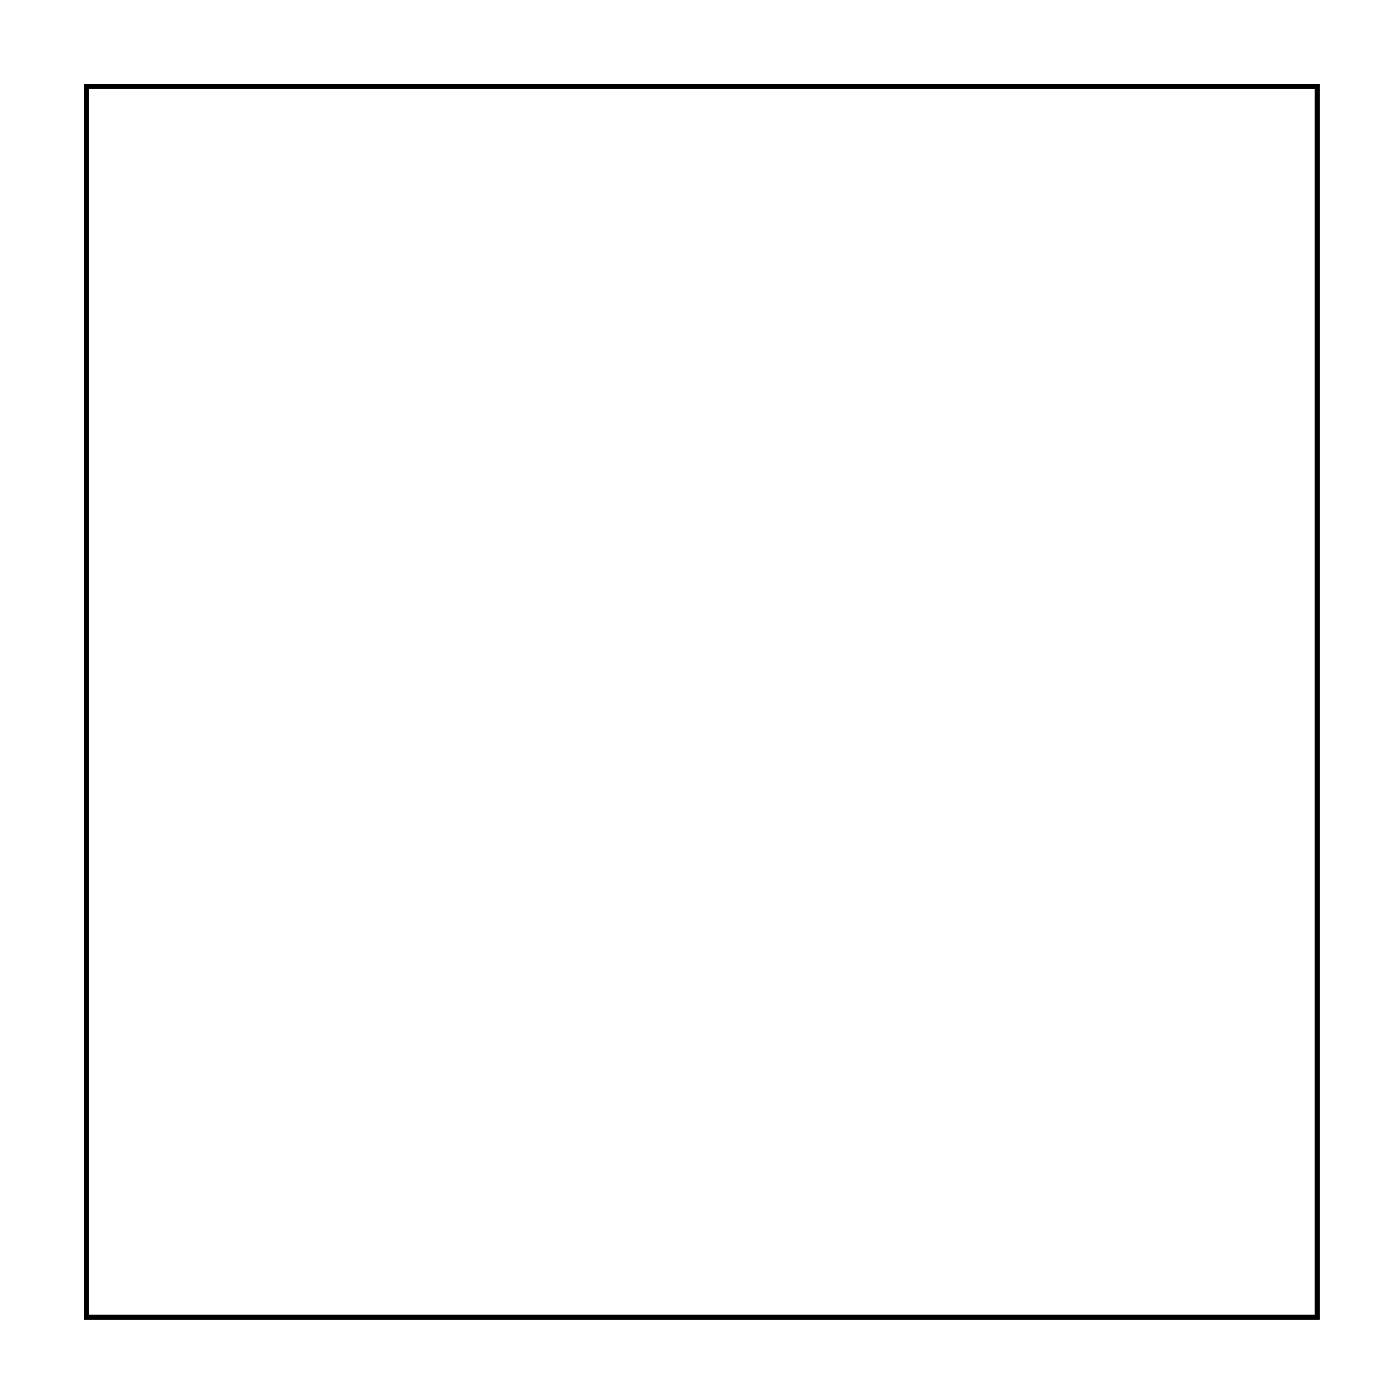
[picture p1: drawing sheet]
<svg xmlns="http://www.w3.org/2000/svg" width="59mm" height="59mm" viewBox="0 0 59 59" stroke-linecap="round" stroke-linejoin="round" font-family="sans-serif">
<path d="M3.6 3.6h51.8v51.8h-51.8z" fill="none" stroke="#000" stroke-width=".2"/>
<path d="M3.6 3.6h51.8v51.8h-51.8z" fill="none" stroke="#000" stroke-width=".04"/>
<path d="M28.5 23.5h1.4v1.4h-1.4z" fill="#fff"/>
<path d="M28.5 23.5h1.4v1.4h-1.4z" fill="none" stroke="#fff" stroke-width=".76" stroke-linecap="butt"/>
<circle cx="29.2" cy="24.2" r=".7" fill="#fff"/>
<circle cx="29.2" cy="24.2" r=".7" fill="none" stroke="#fff" stroke-width=".76" stroke-linecap="butt"/>
<circle cx="29.2" cy="16.5" r=".7" fill="#fff"/>
<circle cx="29.2" cy="16.5" r=".7" fill="none" stroke="#fff" stroke-width=".76" stroke-linecap="butt"/>
<circle cx="26.7" cy="24.2" r=".7" fill="#fff"/>
<circle cx="26.7" cy="24.2" r=".7" fill="none" stroke="#fff" stroke-width=".76" stroke-linecap="butt"/>
<circle cx="26.7" cy="16.5" r=".7" fill="#fff"/>
<circle cx="26.7" cy="16.5" r=".7" fill="none" stroke="#fff" stroke-width=".76" stroke-linecap="butt"/>
<circle cx="24.2" cy="24.2" r=".7" fill="#fff"/>
<circle cx="24.2" cy="24.2" r=".7" fill="none" stroke="#fff" stroke-width=".76" stroke-linecap="butt"/>
<circle cx="24.2" cy="16.5" r=".7" fill="#fff"/>
<circle cx="24.2" cy="16.5" r=".7" fill="none" stroke="#fff" stroke-width=".76" stroke-linecap="butt"/>
<circle cx="21.6" cy="24.2" r=".7" fill="#fff"/>
<circle cx="21.6" cy="24.2" r=".7" fill="none" stroke="#fff" stroke-width=".76" stroke-linecap="butt"/>
<circle cx="21.6" cy="16.5" r=".7" fill="#fff"/>
<circle cx="21.6" cy="16.5" r=".7" fill="none" stroke="#fff" stroke-width=".76" stroke-linecap="butt"/>
<circle cx="19.1" cy="24.2" r=".7" fill="#fff"/>
<circle cx="19.1" cy="24.2" r=".7" fill="none" stroke="#fff" stroke-width=".76" stroke-linecap="butt"/>
<circle cx="19.1" cy="16.5" r=".7" fill="#fff"/>
<circle cx="19.1" cy="16.5" r=".7" fill="none" stroke="#fff" stroke-width=".76" stroke-linecap="butt"/>
<circle cx="16.5" cy="24.2" r=".7" fill="#fff"/>
<circle cx="16.5" cy="24.2" r=".7" fill="none" stroke="#fff" stroke-width=".76" stroke-linecap="butt"/>
<circle cx="16.5" cy="16.5" r=".7" fill="#fff"/>
<circle cx="16.5" cy="16.5" r=".7" fill="none" stroke="#fff" stroke-width=".76" stroke-linecap="butt"/>
<circle cx="14" cy="24.2" r=".7" fill="#fff"/>
<circle cx="14" cy="24.2" r=".7" fill="none" stroke="#fff" stroke-width=".76" stroke-linecap="butt"/>
<circle cx="14" cy="16.5" r=".7" fill="#fff"/>
<circle cx="14" cy="16.5" r=".7" fill="none" stroke="#fff" stroke-width=".76" stroke-linecap="butt"/>
<circle cx="36.9" cy="43.9" r=".81" fill="#fff"/>
<circle cx="36.9" cy="43.9" r=".81" fill="none" stroke="#fff" stroke-width=".58"/>
<circle cx="36.9" cy="36.9" r=".81" fill="#fff"/>
<circle cx="36.9" cy="36.9" r=".81" fill="none" stroke="#fff" stroke-width=".58"/>
<circle cx="40.4" cy="40.4" r=".81" fill="#fff"/>
<circle cx="40.4" cy="40.4" r=".81" fill="none" stroke="#fff" stroke-width=".58"/>
<circle cx="9.8" cy="43.8" r=".81" fill="#fff"/>
<circle cx="9.8" cy="43.8" r=".81" fill="none" stroke="#fff" stroke-width=".58"/>
<circle cx="9.8" cy="36.8" r=".81" fill="#fff"/>
<circle cx="9.8" cy="36.8" r=".81" fill="none" stroke="#fff" stroke-width=".58"/>
<circle cx="13.3" cy="40.3" r=".81" fill="#fff"/>
<circle cx="13.3" cy="40.3" r=".81" fill="none" stroke="#fff" stroke-width=".58"/>
<circle cx="18.2" cy="11.4" r=".7" fill="#fff"/>
<circle cx="18.2" cy="11.4" r=".7" fill="none" stroke="#fff" stroke-width=".76" stroke-linecap="butt"/>
<circle cx="8" cy="11.4" r=".7" fill="#fff"/>
<circle cx="8" cy="11.4" r=".7" fill="none" stroke="#fff" stroke-width=".76" stroke-linecap="butt"/>
<circle cx="29.2" cy="47" r=".7" fill="#fff"/>
<circle cx="29.2" cy="47" r=".7" fill="none" stroke="#fff" stroke-width=".76" stroke-linecap="butt"/>
<circle cx="39.4" cy="47" r=".7" fill="#fff"/>
<circle cx="39.4" cy="47" r=".7" fill="none" stroke="#fff" stroke-width=".76" stroke-linecap="butt"/>
<circle cx="9.8" cy="25.6" r=".7" fill="#fff"/>
<circle cx="9.8" cy="25.6" r=".7" fill="none" stroke="#fff" stroke-width=".76" stroke-linecap="butt"/>
<circle cx="9.8" cy="15.5" r=".7" fill="#fff"/>
<circle cx="9.8" cy="15.5" r=".7" fill="none" stroke="#fff" stroke-width=".76" stroke-linecap="butt"/>
<circle cx="16.3" cy="29.4" r=".7" fill="#fff"/>
<circle cx="16.3" cy="29.4" r=".7" fill="none" stroke="#fff" stroke-width=".76" stroke-linecap="butt"/>
<circle cx="6.2" cy="29.4" r=".7" fill="#fff"/>
<circle cx="6.2" cy="29.4" r=".7" fill="none" stroke="#fff" stroke-width=".76" stroke-linecap="butt"/>
<circle cx="39.4" cy="26.7" r=".7" fill="#fff"/>
<circle cx="39.4" cy="26.7" r=".7" fill="none" stroke="#fff" stroke-width=".76" stroke-linecap="butt"/>
<circle cx="39.4" cy="16.5" r=".7" fill="#fff"/>
<circle cx="39.4" cy="16.5" r=".7" fill="none" stroke="#fff" stroke-width=".76" stroke-linecap="butt"/>
<circle cx="31.6" cy="11.4" r=".7" fill="#fff"/>
<circle cx="31.6" cy="11.4" r=".7" fill="none" stroke="#fff" stroke-width=".76" stroke-linecap="butt"/>
<circle cx="21.5" cy="11.4" r=".7" fill="#fff"/>
<circle cx="21.5" cy="11.4" r=".7" fill="none" stroke="#fff" stroke-width=".76" stroke-linecap="butt"/>
<circle cx="36.9" cy="31.8" r=".7" fill="#fff"/>
<circle cx="36.9" cy="31.8" r=".7" fill="none" stroke="#fff" stroke-width=".76" stroke-linecap="butt"/>
<circle cx="26.7" cy="31.8" r=".7" fill="#fff"/>
<circle cx="26.7" cy="31.8" r=".7" fill="none" stroke="#fff" stroke-width=".76" stroke-linecap="butt"/>
<path d="M22.9 45.8h2.5v2.5h-2.5z" fill="#fff"/>
<path d="M22.9 45.8h2.5v2.5h-2.5z" fill="none" stroke="#fff" stroke-width=".76" stroke-linecap="butt"/>
<circle cx="24.2" cy="47" r="1.25" fill="#fff"/>
<circle cx="24.2" cy="47" r="1.25" fill="none" stroke="#fff" stroke-width=".76" stroke-linecap="butt"/>
<circle cx="19.2" cy="47" r="1.25" fill="#fff"/>
<circle cx="19.2" cy="47" r="1.25" fill="none" stroke="#fff" stroke-width=".76" stroke-linecap="butt"/>
<path d="M45.8 28h2.5v2.5h-2.5z" fill="#fff"/>
<path d="M45.8 28h2.5v2.5h-2.5z" fill="none" stroke="#fff" stroke-width=".76" stroke-linecap="butt"/>
<circle cx="47" cy="29.2" r="1.25" fill="#fff"/>
<circle cx="47" cy="29.2" r="1.25" fill="none" stroke="#fff" stroke-width=".76" stroke-linecap="butt"/>
<circle cx="47" cy="24.2" r="1.25" fill="#fff"/>
<circle cx="47" cy="24.2" r="1.25" fill="none" stroke="#fff" stroke-width=".76" stroke-linecap="butt"/>
<circle cx="6.2" cy="16" r=".74" fill="#fff"/>
<circle cx="6.2" cy="16" r=".74" fill="none" stroke="#fff" stroke-width=".76" stroke-linecap="butt"/>
<circle cx="14" cy="47" r=".74" fill="#fff"/>
<circle cx="14" cy="47" r=".74" fill="none" stroke="#fff" stroke-width=".76" stroke-linecap="butt"/>
<circle cx="14" cy="49.6" r=".74" fill="#fff"/>
<circle cx="14" cy="49.6" r=".74" fill="none" stroke="#fff" stroke-width=".76" stroke-linecap="butt"/>
<circle cx="50.7" cy="8.1" r="1.1" fill="#fff"/>
<circle cx="50.7" cy="8.1" r="1.1" fill="none" stroke="#fff" stroke-width=".25"/>
<circle cx="8.3" cy="8.1" r="1.1" fill="#fff"/>
<circle cx="8.3" cy="8.1" r="1.1" fill="none" stroke="#fff" stroke-width=".25"/>
<circle cx="8.3" cy="50.5" r="1.1" fill="#fff"/>
<circle cx="8.3" cy="50.5" r="1.1" fill="none" stroke="#fff" stroke-width=".25"/>
<circle cx="50.7" cy="50.5" r="1.1" fill="#fff"/>
<circle cx="50.7" cy="50.5" r="1.1" fill="none" stroke="#fff" stroke-width=".25"/>
</svg>
